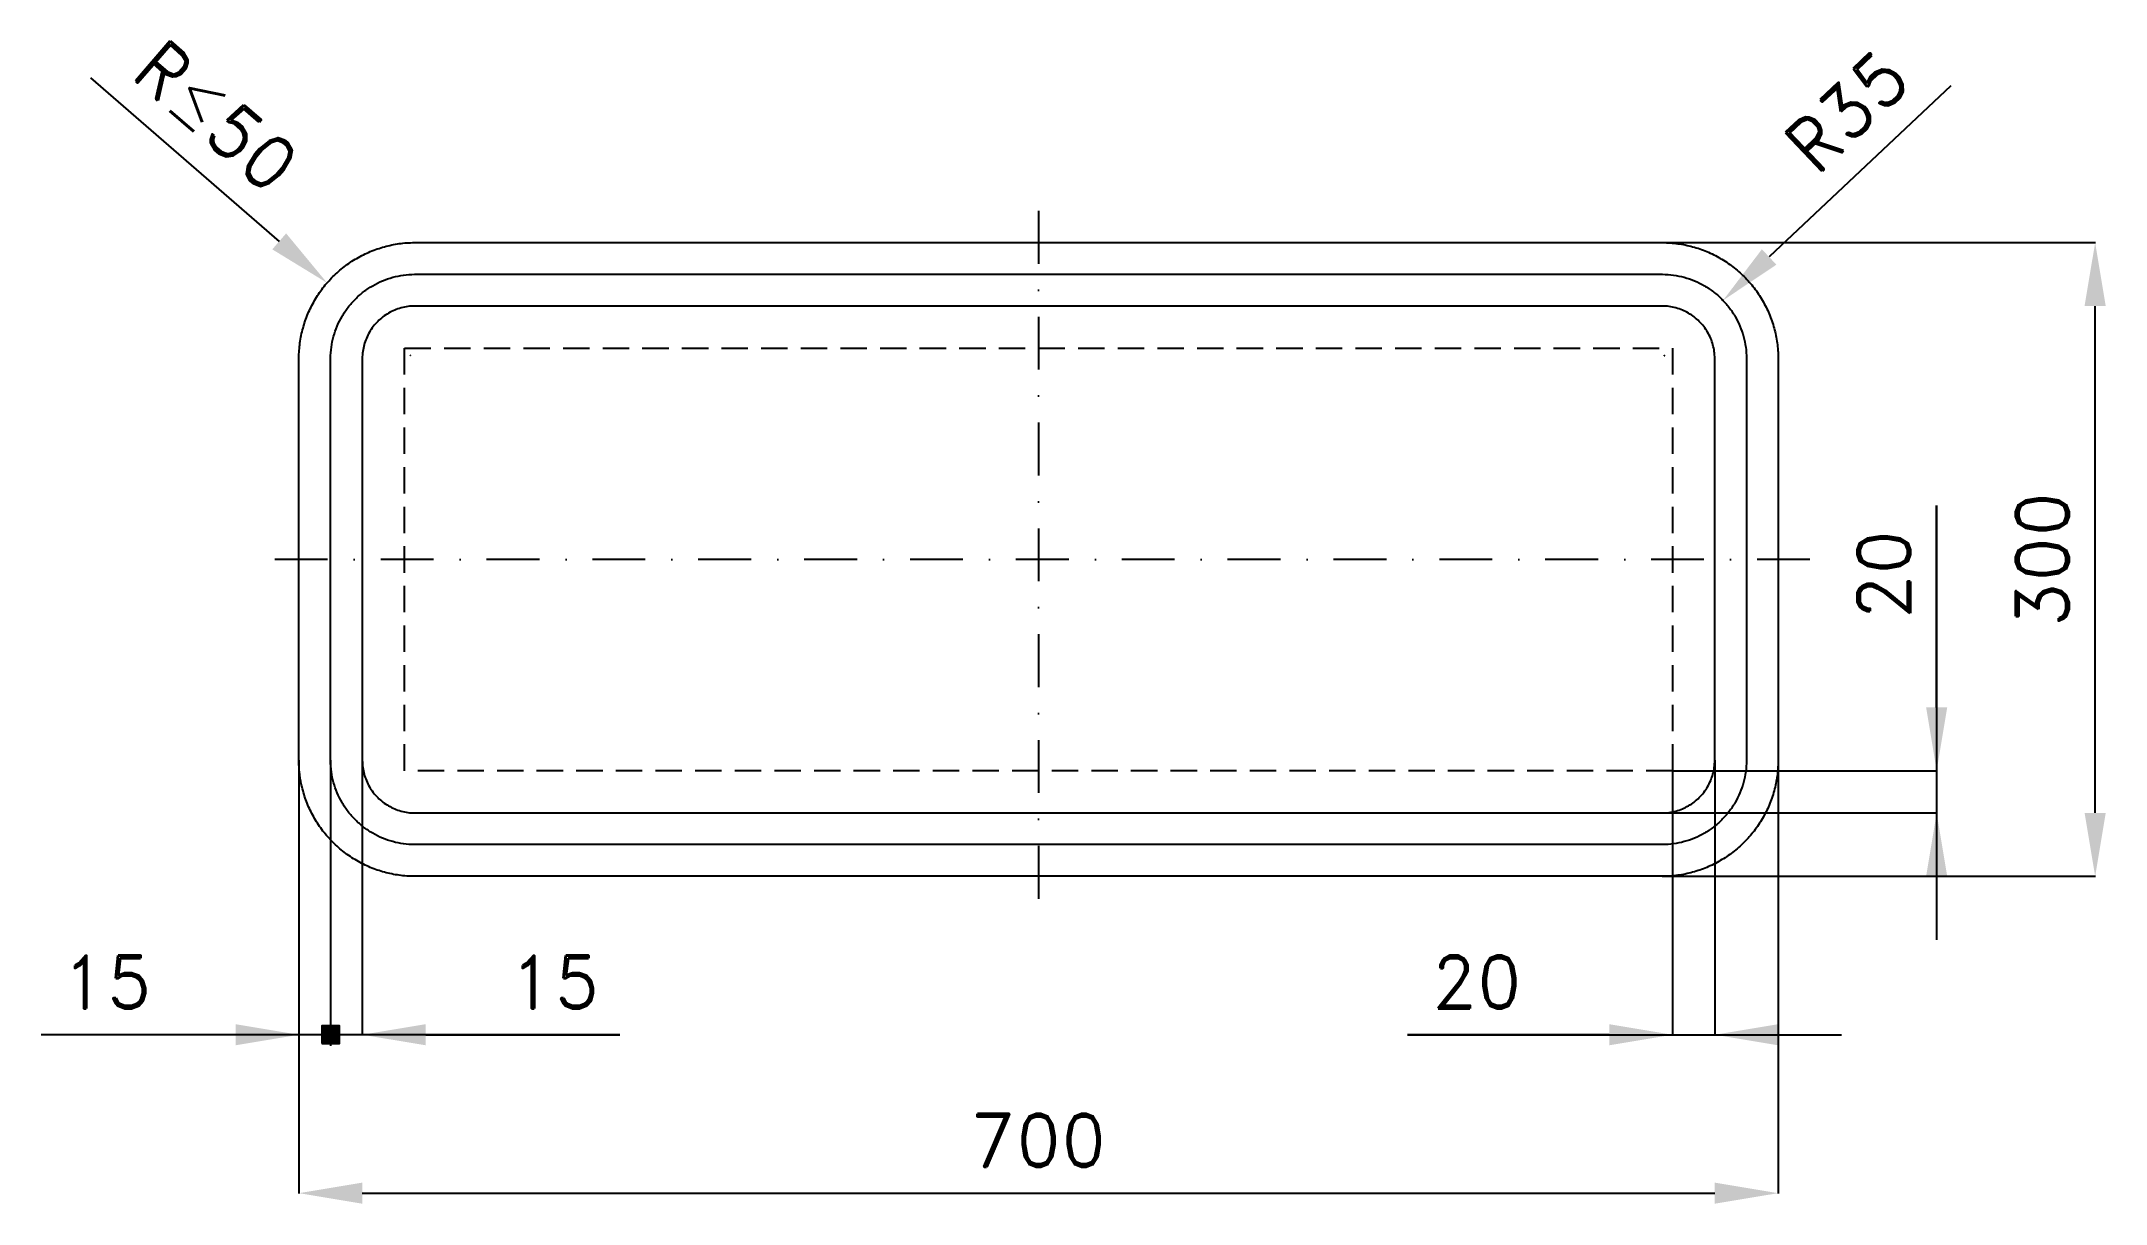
# Model space of a CAD drawing. Header units: millimetres. Extents: x -122 to 855, y -155 to 395.
import ezdxf

# ---------------------------------------------------------------- set-up
doc = ezdxf.new("R2010")
doc.units = ezdxf.units.MM
doc.header["$LTSCALE"] = 5
doc.linetypes.add('ČERCHOVANÁX2', pattern=[2, 1, -0.5, 0, -0.5])
doc.linetypes.add('ČÁRKOVANÁX2', pattern=[1.5, 1, -0.5])
doc.layers.add('Kóty', color=2, linetype='Continuous')
doc.layers.add('Značka', color=7, linetype='Continuous')
doc.styles.get("Standard").update_dxf_attribs({"font": 'romand.shx', "height": 25})
doc.dimstyles.get("Standard").update_dxf_attribs({"dimtxt": 25, "dimasz": 30, "dimexe": 0.18, "dimexo": 0.0625, "dimgap": 12.5, "dimtad": 1, "dimdec": 0, "dimzin": 0, "dimdsep": 46, "dimtxsty": 'Standard', "dimcen": 0.09, "dimadec": 0, "dimazin": 0, "dimtfac": 1, "dimtdec": 0, "dimtofl": 0, "dimtmove": 0, "dimatfit": 3, "dimfxl": 1, "dimtolj": 1, "dimtzin": 0, "dimarcsym": 0})

# ---------------------------------------------------------------- blocks, each defined once
blk = doc.blocks.new('*D0')
at = {"layer": 'Defpoints', "color": 0, "transparency": 16777216}
for p in [(645, 300), (850, 300), (645, 0)]:
    blk.add_point(p, dxfattribs=at)
at = {"layer": 'Kóty', "color": 0, "lineweight": -2, "transparency": 16777216}
for p, q in [((645.06, 300), (850.18, 300)), ((850, 30), (850, 270)), ((645.06, 0), (850.18, 0))]:
    blk.add_line(p, q, dxfattribs=at)
at = {"layer": 'Kóty', "color": 0, "transparency": 16777216}
for points in [[(845, 270), (855, 270), (850, 300)], [(845, 30), (855, 30), (850, 0)]]:
    blk.add_solid(points, dxfattribs=at)
at = {"layer": 'Kóty', "color": 0, "transparency": 16777216, "insert": (825, 150), "char_height": 25, "attachment_point": 5, "rotation": 90}
blk.add_mtext('\\A1;300', dxfattribs=at)
blk = doc.blocks.new('*D1')
at = {"layer": 'Defpoints', "color": 0, "transparency": 16777216}
for p in [(0, 55), (700, 55), (700, -150)]:
    blk.add_point(p, dxfattribs=at)
at = {"layer": 'Kóty', "color": 0, "lineweight": -2, "transparency": 16777216}
for p, q in [((0, 54.94), (0, -150.18)), ((700, 54.94), (700, -150.18)), ((30, -150), (670, -150))]:
    blk.add_line(p, q, dxfattribs=at)
at = {"layer": 'Kóty', "color": 0, "transparency": 16777216}
for points in [[(30, -145), (30, -155), (0, -150)], [(670, -145), (670, -155), (700, -150)]]:
    blk.add_solid(points, dxfattribs=at)
at = {"layer": 'Kóty', "color": 0, "transparency": 16777216, "insert": (350, -125), "char_height": 25, "attachment_point": 5}
blk.add_mtext('\\A1;700', dxfattribs=at)
blk = doc.blocks.new('*D2')
at = {"layer": 'Defpoints', "color": 0, "transparency": 16777216}
for p in [(673.9, 272.64), (646.21, 246.56)]:
    blk.add_point(p, dxfattribs=at)
at = {"layer": 'Kóty', "color": 0, "lineweight": -2, "transparency": 16777216}
for p, q in [((781.7, 374.19), (695.74, 293.21)), ((646.12, 246.56), (646.3, 246.56)), ((646.21, 246.47), (646.21, 246.65))]:
    blk.add_line(p, q, dxfattribs=at)
blk.add_arc((646.21, 246.56), 38.04, 43.0178, 44.53919, dxfattribs=at)
at = {"layer": 'Kóty', "color": 0, "transparency": 16777216}
blk.add_solid([(692.31, 296.85), (699.17, 289.57), (673.9, 272.64)], dxfattribs=at)
at = {"layer": 'Kóty', "color": 0, "transparency": 16777216, "insert": (732.5, 362.18), "char_height": 25, "attachment_point": 5, "rotation": 43.2889}
blk.add_mtext('\\A1;R35', dxfattribs=at)

msp = doc.modelspace()

# ---------------------------------------------------------------- hatches: boundary and pattern name
at = {"layer": 'Kóty'}
h = msp.add_hatch(color=256, dxfattribs=at)
h.dxf.hatch_style = 1
h.paths.add_polyline_path([(10.83, -79.17), (19.17, -79.17), (19.17, -70.83), (10.83, -70.83)])

# ---------------------------------------------------------------- linework, layer by layer
for p, q in [((-98.54, 377.96), (-9.32, 300.6)), ((52.77, 246.68), (52.95, 246.68)), ((52.86, 246.59), (52.86, 246.77)), ((775, 175.48), (775, -30)), ((775, 80), (775, 175.48)), ((0, 54.94), (0, -75.18)), ((15, 54.94), (15, -80.17)), ((15, 54.94), (15, -80.17)), ((15, 54.94), (15, -80.17)), ((15, 54.94), (15, -80.17)), ((30, 54.94), (30, -75.18)), ((650.06, 50), (775.18, 50)), ((650.06, 49.94), (650.06, -75.18)), ((670, 54.94), (670, -75.18)), ((645.06, 30), (775.18, 30)), ((151.9, -75), (-121.9, -75)), ((60, -75), (151.9, -75)), ((524.59, -75), (730, -75)), ((620.06, -75), (524.59, -75))]:
    msp.add_line(p, q, dxfattribs=at)
msp.add_lwpolyline([(10.83, -79.17), (19.17, -79.17), (19.17, -70.83), (10.83, -70.83)], close=True, dxfattribs=at)
for points in [[(-6.04, 304.37), (-12.6, 296.82), (13.35, 280.94)], [(770, 80), (780, 80), (775, 50)], [(770, 0), (780, 0), (775, 30)], [(-30, -70), (-30, -80), (0, -75)], [(60, -70), (60, -80), (30, -75)], [(620.06, -70), (620.06, -80), (650.06, -75)], [(700, -70), (700, -80), (670, -75)]]:
    msp.add_solid(points, dxfattribs=at)
at = {"layer": 'Značka', "color": 6, "linetype": 'ČERCHOVANÁX2', "lineweight": 25, "ltscale": 5}
for p, q in [((350, 315), (350, -15)), ((715, 150), (-15, 150))]:
    msp.add_line(p, q, dxfattribs=at)
at = {"layer": 'Značka', "color": 5}
for points in [[(55, 0), (54.78, 0), (54.57, 0, -0.03218), (47.47, 0.5, -0.035443), (40.49, 1.95, -0.036267), (33.74, 4.23, -0.03442), (27.38, 7.44, -0.033722), (21.45, 11.39, -0.034085), (16.11, 16.11, -0.034209), (11.39, 21.45, -0.034229), (7.44, 27.38, -0.034044), (4.25, 33.74, -0.033412), (1.95, 40.49, -0.034127), (0.48, 47.47, -0.036745), (0, 54.57), (0, 54.78), (0, 55), (0, 245), (0, 245.22), (0, 245.43, -0.03218), (0.5, 252.53, -0.035443), (1.95, 259.51, -0.036267), (4.23, 266.26, -0.03442), (7.44, 272.63, -0.033724), (11.39, 278.55, -0.034088), (16.11, 283.89, -0.034206), (21.45, 288.61, -0.034232), (27.38, 292.56, -0.034049), (33.74, 295.75, -0.033416), (40.49, 298.05, -0.034129), (47.47, 299.53, -0.036747), (54.57, 300), (54.78, 300), (55, 300), (645, 300), (645.22, 300), (645.43, 300, -0.032179), (652.53, 299.5, -0.035446), (659.51, 298.05, -0.036264), (666.26, 295.77, -0.034421), (672.63, 292.56, -0.033716), (678.55, 288.61, -0.034086), (683.89, 283.89, -0.034212), (688.61, 278.55, -0.034226), (692.56, 272.63, -0.034042), (695.75, 266.26, -0.033411), (698.05, 259.51, -0.034124), (699.53, 252.53, -0.036743), (700, 245.43), (700, 245.22), (700, 245), (700, 55), (700, 54.78), (700, 54.57, -0.032188), (699.5, 47.47, -0.035446), (698.05, 40.49, -0.036274), (695.77, 33.74, -0.034416), (692.56, 27.38, -0.033728), (688.61, 21.45, -0.034092), (683.89, 16.11, -0.034208), (678.55, 11.39, -0.03423), (672.63, 7.44, -0.034041), (666.26, 4.25, -0.033411), (659.51, 1.95, -0.034128), (652.53, 0.48, -0.036745), (645.43, 0), (645.22, 0), (645, 0), (55, 0)], [(55, 15), (54.84, 15), (54.69, 15, -0.03218), (49.52, 15.36, -0.035444), (44.45, 16.42, -0.036267), (39.54, 18.08, -0.03442), (34.91, 20.41, -0.033721), (30.6, 23.29, -0.034085), (26.72, 26.72, -0.034209), (23.28, 30.6, -0.034229), (20.41, 34.91, -0.034044), (18.09, 39.54, -0.033412), (16.42, 44.45, -0.034127), (15.35, 49.52, -0.036745), (15, 54.69), (15, 54.84), (15, 55), (15, 245), (15, 245.16), (15, 245.31, -0.032181), (15.36, 250.48, -0.035443), (16.42, 255.56, -0.036267), (18.08, 260.46, -0.034424), (20.41, 265.09, -0.033722), (23.29, 269.4, -0.034083), (26.72, 273.28, -0.034209), (30.6, 276.72, -0.034227), (34.91, 279.59, -0.034042), (39.54, 281.91, -0.033411), (44.45, 283.58, -0.034123), (49.52, 284.65, -0.036741), (54.69, 285), (54.84, 285), (55, 285), (645, 285), (645.16, 285), (645.31, 285, -0.032174), (650.48, 284.64, -0.035443), (655.56, 283.58, -0.036265), (660.46, 281.92, -0.034414), (665.09, 279.59, -0.033719), (669.4, 276.71, -0.034082), (673.28, 273.28, -0.034215), (676.72, 269.4, -0.034226), (679.59, 265.09, -0.03405), (681.91, 260.46, -0.033405), (683.58, 255.56, -0.034129), (684.65, 250.48, -0.036741), (685, 245.31), (685, 245.16), (685, 245), (685, 55), (685, 54.84), (685, 54.69, -0.032179), (684.64, 49.52, -0.035442), (683.58, 44.45, -0.03626), (681.92, 39.54, -0.034413), (679.59, 34.91, -0.033721), (676.71, 30.6, -0.034079), (673.28, 26.72, -0.03421), (669.4, 23.28, -0.034232), (665.09, 20.41, -0.034047), (660.46, 18.09, -0.033414), (655.56, 16.42, -0.034126), (650.48, 15.35, -0.036746), (645.31, 15), (645.16, 15), (645, 15), (55, 15)], [(55, 30), (645, 30), (645.1, 30), (645.2, 30, 0.03218), (648.42, 30.23, 0.035448), (651.6, 30.89, 0.03627), (654.67, 31.92, 0.034414), (657.56, 33.38, 0.033725), (660.25, 35.18, 0.034096), (662.68, 37.32, 0.034186), (664.82, 39.75, 0.034227), (666.62, 42.44, 0.034027), (668.07, 45.34, 0.033407), (669.11, 48.4, 0.034138), (669.78, 51.58, 0.036736), (670, 54.8), (670, 54.9), (670, 55), (670, 245), (670, 245.1), (670, 245.2, 0.032198), (669.77, 248.42, 0.035432), (669.11, 251.6, 0.036249), (668.08, 254.67, 0.034404), (666.62, 257.56, 0.03372), (664.82, 260.25, 0.034072), (662.68, 262.68, 0.034214), (660.25, 264.82, 0.034225), (657.56, 266.62, 0.034059), (654.66, 268.07, 0.033422), (651.6, 269.11, 0.034131), (648.42, 269.78, 0.036744), (645.2, 270), (645.1, 270), (645, 270), (55, 270), (54.9, 270), (54.8, 270, 0.032179), (51.58, 269.77, 0.035451), (48.4, 269.11, 0.036282), (45.34, 268.08, 0.034424), (42.44, 266.62, 0.033732), (39.75, 264.82, 0.034079), (37.32, 262.68, 0.034215), (35.18, 260.25, 0.034227), (33.38, 257.56, 0.034041), (31.93, 254.66, 0.033413), (30.89, 251.6, 0.034128), (30.22, 248.42, 0.036746), (30, 245.2), (30, 245.1), (30, 245), (30, 55), (30, 54.9), (30, 54.8, 0.03218), (30.23, 51.58, 0.035444), (30.89, 48.4, 0.036268), (31.92, 45.34, 0.034422), (33.38, 42.44, 0.033723), (35.18, 39.75, 0.034084), (37.32, 37.32, 0.034209), (39.75, 35.18, 0.034229), (42.44, 33.38, 0.034046), (45.34, 31.93, 0.033413), (48.4, 30.89, 0.034128), (51.58, 30.22, 0.036746), (54.8, 30), (54.9, 30), (55, 30)]]:
    msp.add_lwpolyline(points, format="xyb", dxfattribs=at)
at = {"layer": 'Značka', "color": 7, "linetype": 'ČÁRKOVANÁX2', "ltscale": 2.5}
msp.add_lwpolyline([(50, 50), (50, 250), (650, 250), (650, 50), (50, 50)], dxfattribs=at)

# ---------------------------------------------------------------- texts
at = {"layer": 'Kóty', "char_height": 25, "attachment_point": 5}
for s, insert, rotation in [('\\A1;R{\\A0;≤}50', (-39.1, 359.91), 319.0702), ('\\A1;20', (750, 142.74), 90)]:
    msp.add_mtext(s, dxfattribs=dict(at, insert=insert, rotation=rotation))
for s, insert in [('\\A1;15', (-90.95, -50)), ('\\A1;15', (120.95, -50)), ('\\A1;20', (557.32, -50))]:
    msp.add_mtext(s, dxfattribs=dict(at, insert=insert))

# ---------------------------------------------------------------- dimensions: what is measured, and where the dimension line sits
at = {"layer": 'Kóty'}
dim = msp.add_radius_dim(center=(646.21, 246.56), mpoint=(673.9, 272.64), text='R35', dimstyle='Standard', dxfattribs=at)
dim.commit()
dim.dimension.update_dxf_attribs({"geometry": '*D2', "text_midpoint": (732.5, 362.18)})
dim = msp.add_linear_dim(base=(850, 300), p1=(645, 0), p2=(645, 300), angle=90, dimstyle='Standard', dxfattribs=at)
dim.commit()
dim.dimension.update_dxf_attribs({"geometry": '*D0', "text_midpoint": (825, 150)})
dim = msp.add_linear_dim(base=(700, -150), p1=(0, 55), p2=(700, 55), dimstyle='Standard', dxfattribs=at)
dim.commit()
dim.dimension.update_dxf_attribs({"geometry": '*D1', "text_midpoint": (350, -125)})

doc.saveas('drawing.dxf')
